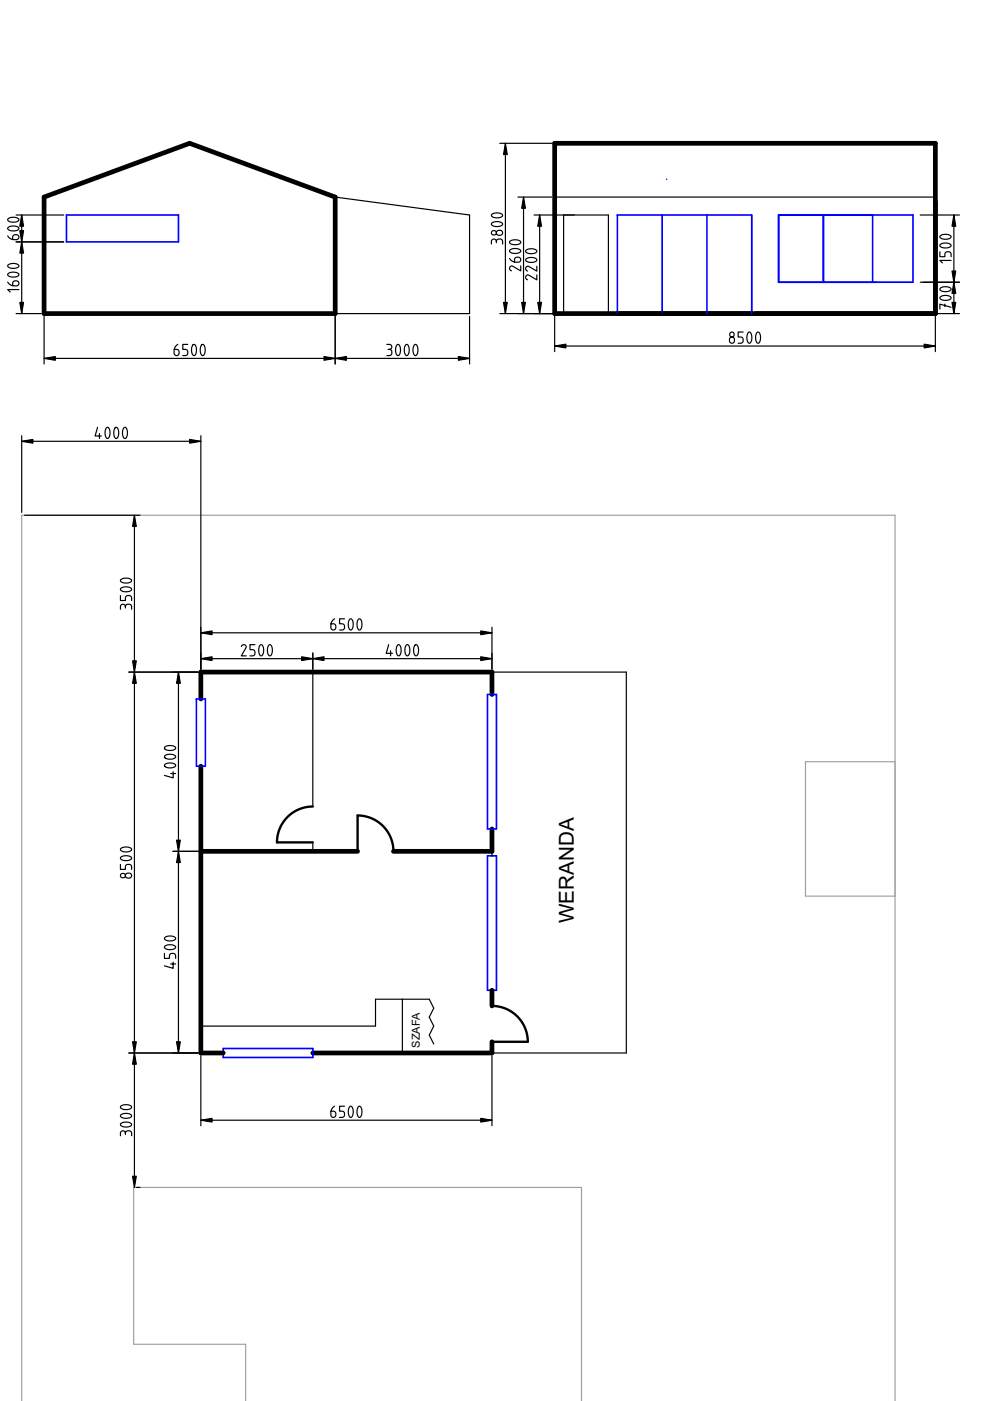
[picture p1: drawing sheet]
<svg xmlns="http://www.w3.org/2000/svg" width="210mm" height="297mm" viewBox="0 0 210 297" stroke-linecap="round" stroke-linejoin="round" font-family="sans-serif">
<defs><g id="words">
<text font-size="4.4" x="121.7" y="195.8" transform="rotate(-90 121.7 195.8)">WERANDA</text>
<text font-size="2.3" x="89" y="222.1" transform="rotate(-90 89 222.1)">SZAFA</text>
</g></defs>
<path d="M117.6 30.4h80.7v36.1h-80.7zM9.3 41.8l30.9-11.4 30.9 11.4v24.7h-61.8zM104.3 147.2v-4.7h-61.7v5.7M42.6 162.4v60.9h4.7M104.3 175.7v4.8h-20.9M42.6 180.5h33.2M104.3 210v3.3M104.3 220.9v2.4h-38" fill="none" stroke="#000" stroke-width="1"/>
<g fill="none" stroke="#000" stroke-width=".25">
<path d="M106 30.4h11M107.2 30.4v36.1M1.6 59.8l.7 .6 1.2 .2 .4-.3v-.5l-.3-.2h-.7l-.2 .4v.6M1.6 50l.7 .6 1.2 .2 .4-.3v-.5l-.3-.2h-.7l-.2 .4v.6M1.7 58h.1a1.66 1.66 0 0 1 2.2 .2l-.1 .3a1.66 1.66 0 0 1-2.3-.3zM1.7 56.2l.1-.1a1.66 1.66 0 0 1 2.2 .3l-.1 .2a1.66 1.66 0 0 1-2.3-.2zM1.7 48.2h.1a1.66 1.66 0 0 1 2.2 .2l-.1 .3a1.66 1.66 0 0 1-2.3-.2zM1.7 46.4l.1-.1a1.66 1.66 0 0 1 2.2 .3l-.1 .2a1.66 1.66 0 0 1-2.3-.2zM3.4 45.6h10.1M3.4 51.3h10.1M4.6 45.6v20.9M71.1 41.8l28.5 3.8v20.9h-28.5"/>
<path d="M104.2 51.7l.1-.7 .4-.3 .4 .1 .1 .4 .4-.5h.7l.2 .4 .1 .6M104.3 47.3a1.66 1.66 0 0 1 2.3 .2l-.2 .3a1.66 1.66 0 0 1-2.2-.3zM104.3 45.5v-.1a1.66 1.66 0 0 1 2.3 .2l-.2 .3a1.66 1.66 0 0 1-2.2-.2zM105.2 51.2v.3M105.4 49l.3-.2 .6 .1 .3 .4-.1 .4-.4 .2-.6-.1-.3-.4zM108 54.8l.7 .6 1.2 .2 .4-.3v-.5l-.3-.3-.7 .1-.2 .4v.6M108.1 53h.1a1.66 1.66 0 0 1 2.2 .2l-.1 .3a1.66 1.66 0 0 1-2.3-.3zM108.1 51.2l.1-.1a1.66 1.66 0 0 1 2.2 .2l-.1 .3a1.66 1.66 0 0 1-2.3-.2zM109.8 41.8h7.2M110.4 56.4v1l-1.9-1-.3 .1-.2 .3 .1 .4 .3 .2M111 41.8v24.7M111.5 54.9h.1a1.66 1.66 0 0 1 2.2 .2l-.1 .3a1.66 1.66 0 0 1-2.3-.3z"/>
<path d="M111.5 53.1l.1-.1a1.66 1.66 0 0 1 2.2 .2l-.1 .3a1.66 1.66 0 0 1-2.3-.2zM113.2 45.6h15.8v20.9M113.8 58.3v1l-1.9-1-.3 .1-.1 .3 .1 .4 .2 .2M113.8 56.4v1.1l-1.9-1.1-.3 .2-.1 .3 .1 .4 .2 .2M114.4 45.6v20.9M117.6 41.8h80.7M119.5 45.6v20.9M195.1 45.6h8.3M195.1 59.8h8.3M199.3 53.4v1h1l.1-.7 .5-.3h.4l.3 .2 .1 .8M199.4 51.8a1.66 1.66 0 0 1 2.2 .2l-.1 .3a1.66 1.66 0 0 1-2.2-.2zM199.4 50a1.66 1.66 0 0 1 2.2 .2l-.1 .2a1.66 1.66 0 0 1-2.2-.2z"/>
<path d="M201.7 55.2h-2.4l.5 .5M202.2 45.6v20.9M3.4 66.5h5.4M4 61.4h-2.4l.6 .5M9.3 76h90.3M9.3 67.1v10.1M37.7 73l-.6 .7-.2 1.2 .3 .4h.5l.3-.3-.1-.7-.4-.2h-.6M39.8 73h-1v1.1h.7l.3 .5v.4l-.2 .3-.8 .1M40.9 73.1l.5 .1a1.66 1.66 0 0 1-.2 2.2l-.3-.1a2.06 2.06 0 0 1 0-2.2zM42.8 73.1l.4 .1a1.66 1.66 0 0 1-.2 2.2l-.3-.1a2.06 2.06 0 0 1 .1-2.2zM71.1 67.1v10.1M82 73l.8 .1 .3 .4-.2 .4-.4 .2 .5 .3v.7l-.3 .3h-.7"/>
<path d="M82.3 74.1h.2M84.2 73.1l.4 .1a1.66 1.66 0 0 1-.2 2.2l-.2-.1a2.06 2.06 0 0 1 0-2.2zM86 73.1l.5 .1a1.66 1.66 0 0 1-.2 2.2l-.3-.1a2.06 2.06 0 0 1 0-2.2zM87.9 73.1l.4 .1a1.66 1.66 0 0 1-.2 2.2l-.3-.1a2.06 2.06 0 0 1 .1-2.2zM99.6 67.1v10.1M106 66.5h34.7M117.6 67.1v7.5M117.6 73.4h80.7M154.8 71.6l.4-.1 .4 .2 .1 .6-.2 .4-.4 .1-.3-.3-.1-.6zM157.6 70.4h-1.1v1.1h.8l.3 .5-.1 .4-.2 .3-.8 .1M158.7 70.5h.4a1.66 1.66 0 0 1-.2 2.3l-.3-.2a2.06 2.06 0 0 1 .1-2.1zM160.5 70.5h.5a1.66 1.66 0 0 1-.2 2.3l-.3-.2a2.06 2.06 0 0 1 0-2.1z"/>
<path d="M194.2 66.5h9.2M198.3 67.1v7.5M199.4 63v-.1a1.66 1.66 0 0 1 2.2 .2l-.1 .3a1.66 1.66 0 0 1-2.2-.2zM199.4 61.1a1.66 1.66 0 0 1 2.2 .2l-.1 .3a1.66 1.66 0 0 1-2.2-.3zM200.3 64.5v.5M201.7 65.1l-2.4-.6v1M4.6 92.4v16.2M4.6 93.6h38M20.7 90.6l-.5 1.8h1.3M21.1 91.9v1.1M22.6 90.7h.4a1.66 1.66 0 0 1-.2 2.3l-.2-.2a2.06 2.06 0 0 1 0-2.1zM24.4 90.7h.5a1.66 1.66 0 0 1-.2 2.3l-.3-.2a2.06 2.06 0 0 1 0-2.1z"/>
<path d="M26.3 90.7h.4a1.66 1.66 0 0 1-.2 2.3l-.2-.2a2.06 2.06 0 0 1 0-2.1zM42.6 92.4v49.5M5.2 109.2h24.5M28.5 109.2v142.6M25.5 129.2l.1-.8 .5-.3 .3 .2 .2 .3 .3-.4h.7l.3 .3v.7M25.5 126.3v1h1.1l.1-.8 .4-.2h.4l.3 .2 .1 .8M25.6 124.7h.1a1.66 1.66 0 0 1 2.2 .2l-.1 .3a1.66 1.66 0 0 1-2.3-.2zM25.6 122.9h.1a1.66 1.66 0 0 1 2.2 .2l-.1 .2a1.66 1.66 0 0 1-2.3-.2zM26.6 128.6v.3M42.6 134.2h61.7M51.2 137.1l.2-.3 .4-.1 .3 .2 .1 .3-1 1.9h1M54.1 136.7h-1.1v1l.8 .1 .3 .5-.1 .4-.2 .3-.8 .1"/>
<path d="M55.2 136.8h.4a1.66 1.66 0 0 1-.2 2.3l-.3-.2a2.06 2.06 0 0 1 .1-2.1zM57 136.8h.5a1.66 1.66 0 0 1-.3 2.3l-.2-.2a2.06 2.06 0 0 1 0-2.1zM66.3 138.5v3.4M70.9 131.2l-.6 .7-.2 1.1 .3 .5h.6l.2-.4-.1-.6-.3-.2h-.6M73 131.2h-1v1.1h.8l.2 .5v.4l-.2 .3-.8 .1M74.2 131.3h.4a1.66 1.66 0 0 1-.2 2.3l-.3-.2a2.06 2.06 0 0 1 .1-2.1zM76 131.3h.5a1.66 1.66 0 0 1-.3 2.3l-.2-.2a2.06 2.06 0 0 1 0-2.1zM82.4 136.7l-.5 1.8h1.3M82.8 138v1.1M84.3 136.8h.5a1.66 1.66 0 0 1-.3 2.3l-.2-.2a2.06 2.06 0 0 1 0-2.1zM86.2 136.8h.4a1.66 1.66 0 0 1-.2 2.3l-.3-.2a2.06 2.06 0 0 1 .1-2.1zM88 136.8h.5a1.66 1.66 0 0 1-.3 2.3l-.2-.2a2.06 2.06 0 0 1 0-2.1z"/>
<path d="M104.3 133v8.9M104.3 139.6l-61.7 .1M27.3 142.5h14.7M35 158.4a1.66 1.66 0 0 1 2.2 .2l-.1 .2a1.66 1.66 0 0 1-2.2-.2zM37.8 142.5v80.8M66.3 142.5v28.5M104.3 142.5h28.5v80.8h-28.5M25.6 179.9h.1a1.66 1.66 0 0 1 2.2 .2l-.1 .2a1.66 1.66 0 0 1-2.3-.2zM35 162.1v-.1a1.66 1.66 0 0 1 2.2 .3l-.1 .2a1.66 1.66 0 0 1-2.2-.2zM35 160.2a1.66 1.66 0 0 1 2.2 .2l-.1 .3a1.66 1.66 0 0 1-2.2-.2zM36.2 164h1M36.7 163.6v1.3l-1.8-.5"/>
<path d="M66.3 178.6v1.9M25.5 183.3v1h1.1l.1-.7 .4-.3h.4l.3 .2 .1 .8M25.6 181.7h.1a1.66 1.66 0 0 1 2.2 .2l-.1 .3a1.66 1.66 0 0 1-2.3-.2zM26.7 185.3l.4-.2 .6 .1 .2 .3-.1 .4-.3 .3-.7-.1-.2-.4zM35 198.8v-.1a1.66 1.66 0 0 1 2.2 .3l-.1 .2a1.66 1.66 0 0 1-2.2-.2zM36.6 180.5h5.4M104.3 180.5v.9M34.9 202.1v1.1h1l.1-.8 .5-.3 .4 .1 .3 .2v.8M35 200.6a1.66 1.66 0 0 1 2.2 .2l-.1 .3a1.66 1.66 0 0 1-2.2-.3zM36.2 204.4h1M36.7 204v1.3l-1.8-.5M42.6 217.6h37v-5.7h11.4l1 1.9-1 1.9 1 1.9-1 1.9 1 1.9"/>
<path d="M85.3 211.9v11.4M25.6 238.2h.1a1.66 1.66 0 0 1 2.2 .2l-.1 .3a1.66 1.66 0 0 1-2.3-.2zM25.6 236.4l.1-.1a1.66 1.66 0 0 1 2.2 .3l-.1 .2a1.66 1.66 0 0 1-2.3-.2zM25.6 234.5h.1a1.66 1.66 0 0 1 2.2 .2l-.1 .3a1.66 1.66 0 0 1-2.3-.2zM27.3 223.3h14.7M42.6 223.8v14.9M42.6 237.5h61.7M70.9 234.5l-.6 .7-.2 1.2 .3 .4h.6l.2-.3-.1-.7-.3-.2h-.6M73 234.5h-1v1.1l.8 .1 .2 .4v.4l-.2 .3-.8 .1M74.2 234.6l.4 .1a1.66 1.66 0 0 1-.2 2.2l-.3-.1a2.06 2.06 0 0 1 .1-2.2zM76 234.6l.5 .1a1.66 1.66 0 0 1-.3 2.2l-.2-.1a2.06 2.06 0 0 1 0-2.2zM104.3 223.8v14.9"/>
<path d="M25.5 240.8l.1-.8 .5-.3 .3 .2 .2 .4 .3-.5h.7l.3 .3v.7M26.6 240.3v.2M28.9 251.8h.8"/>
<circle cx="104.7" cy="49.3" r=".5"/>
<circle cx="155.2" cy="70.9" r=".5"/>
<circle cx="26.1" cy="185.6" r=".5"/>
</g>
<g fill="#000">
<path d="M107.2 30.4l.4 2.4h-.8zM4.6 51.3l.4 2.4h-.8zM4.2 48.9h.8l-.4 2.4zM4.6 45.6l.4 2.4h-.8zM111 41.8l.4 2.4h-.8zM114.4 45.6l.4 2.4h-.8zM202.2 59.8l.4 2.4h-.8zM201.8 57.5h.8l-.4 2.3zM202.2 45.6l.4 2.4h-.8zM4.2 64.1h.8l-.4 2.4zM9.3 76l2.4-.4v.8zM68.7 75.6l2.4 .4-2.4 .4z"/>
<path d="M71.1 76l2.3-.4v.8zM97.2 75.6l2.4 .4-2.4 .4zM106.8 64.1h.8l-.4 2.4zM110.6 64.1h.8l-.4 2.4zM114 64.1h.8l-.4 2.4zM117.6 73.4l2.4-.4v.8zM195.9 73l2.4 .4-2.4 .4zM201.8 64.1h.8l-.4 2.4zM4.6 93.6l2.4-.4v.8zM40.2 93.2l2.4 .4-2.4 .4zM28.5 109.2l.4 2.4h-.8zM42.6 134.2l2.4-.4v.8z"/>
<path d="M42.6 139.7l2.4-.4v.7zM63.9 139.3l2.4 .4-2.4 .3zM66.3 139.6l2.4-.4v.8zM101.9 133.8l2.4 .4-2.4 .4zM101.9 139.2l2.4 .4-2.4 .4zM28.5 142.5l.4 2.4h-.8zM28.1 140.1h.8l-.4 2.4zM37.8 142.5l.4 2.4h-.8zM37.4 178.1h.8l-.4 2.4zM37.8 180.5l.4 2.4h-.8zM28.1 220.9h.8l-.4 2.4zM28.5 223.3l.4 2.3h-.8z"/>
<path d="M37.4 220.9h.8l-.4 2.4zM42.6 237.5l2.4-.4v.8zM101.9 237.1l2.4 .4-2.4 .4zM28.1 249.4h.8l-.4 2.4z"/>
</g>
<g fill="#000" stroke="#000" stroke-width=".25">
<path d="M107.2 30.4l.4 2.4h-.8zM4.6 51.3l.4 2.4h-.8zM4.2 48.9h.8l-.4 2.4zM4.6 45.6l.4 2.4h-.8zM111 41.8l.4 2.4h-.8zM114.4 45.6l.4 2.4h-.8zM202.2 59.8l.4 2.4h-.8zM201.8 57.5h.8l-.4 2.3zM202.2 45.6l.4 2.4h-.8zM4.2 64.1h.8l-.4 2.4zM9.3 76l2.4-.4v.8zM68.7 75.6l2.4 .4-2.4 .4z"/>
<path d="M71.1 76l2.3-.4v.8zM97.2 75.6l2.4 .4-2.4 .4zM106.8 64.1h.8l-.4 2.4zM110.6 64.1h.8l-.4 2.4zM114 64.1h.8l-.4 2.4zM117.6 73.4l2.4-.4v.8zM195.9 73l2.4 .4-2.4 .4zM201.8 64.1h.8l-.4 2.4zM4.6 93.6l2.4-.4v.8zM40.2 93.2l2.4 .4-2.4 .4zM28.5 109.2l.4 2.4h-.8zM42.6 134.2l2.4-.4v.8z"/>
<path d="M42.6 139.7l2.4-.4v.7zM63.9 139.3l2.4 .4-2.4 .3zM66.3 139.6l2.4-.4v.8zM101.9 133.8l2.4 .4-2.4 .4zM101.9 139.2l2.4 .4-2.4 .4zM28.5 142.5l.4 2.4h-.8zM28.1 140.1h.8l-.4 2.4zM37.8 142.5l.4 2.4h-.8zM37.4 178.1h.8l-.4 2.4zM37.8 180.5l.4 2.4h-.8zM28.1 220.9h.8l-.4 2.4zM28.5 223.3l.4 2.3h-.8z"/>
<path d="M37.4 220.9h.8l-.4 2.4zM42.6 237.5l2.4-.4v.8zM101.9 237.1l2.4 .4-2.4 .4zM28.1 249.4h.8l-.4 2.4z"/>
</g>
<path d="M66.3 171l-1.4 .1-1.5 .5-1.3 .7-1.2 .9-.9 1.2-.7 1.3-.4 1.4-.2 1.5h7.6M75.8 180.5v-7.6l1.5 .2 1.4 .4 1.3 .7 1.2 .9 .9 1.2 .7 1.3 .5 1.4 .1 1.5M104.3 213.3l1.5 .1 1.4 .5 1.3 .7 1.2 .9 .9 1.2 .7 1.3 .5 1.4 .1 1.5h-7.6" fill="none" stroke="#000" stroke-width=".5"/>
<path d="M141.3 38h.1M14.1 45.6h23.7v5.7h-23.7zM140.4 45.6v20.9M149.9 45.6v20.9M165.1 45.6h28.5v14.2h-28.5zM174.6 45.6v14.2M185 45.6v14.2M130.9 66.5v-20.9h28.5v20.9M41.6 148.2h1.9v14.2h-1.9zM103.4 147.2h1.9v28.5h-1.9zM103.4 181.4h1.9v28.6h-1.9zM47.3 222.3h19v1.9h-19z" fill="none" stroke="#00f" stroke-width=".35"/>
<path d="M189.8 161.5h-19v28.5h19M4.6 297.1v-187.9h185.2v187.9M52.1 297.1v-12.1h-23.8v-33.2h95v45.3" fill="none" stroke="#a0a0a4" stroke-width=".25"/>
<use href="#words"/>
</svg>
